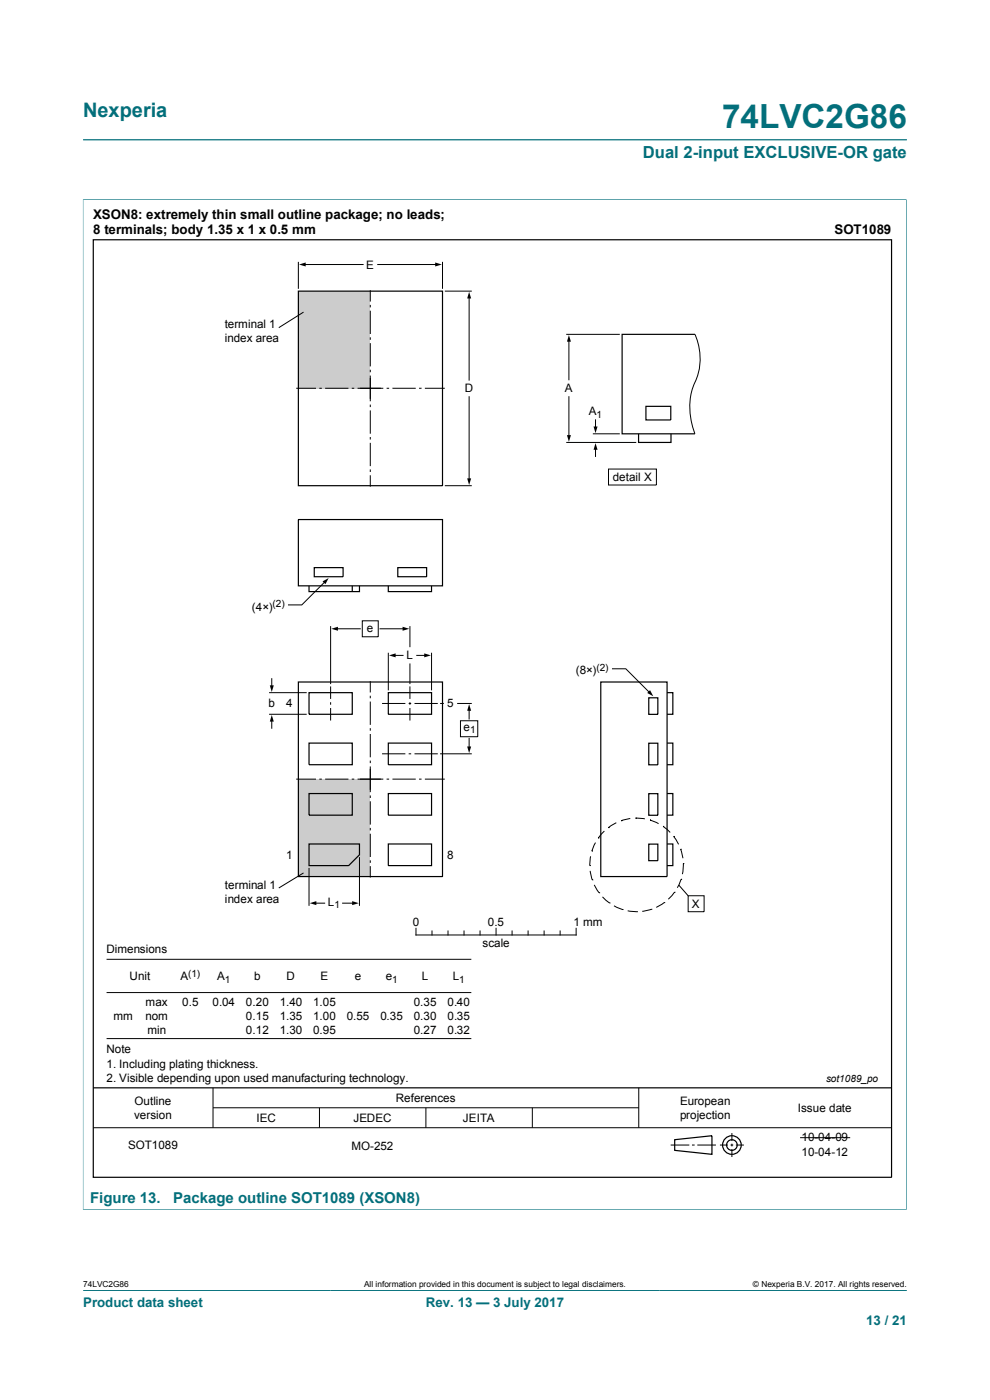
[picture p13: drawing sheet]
<svg xmlns="http://www.w3.org/2000/svg" width="210mm" height="297mm" viewBox="0 0 210 297" stroke-linecap="round" stroke-linejoin="round" font-family="sans-serif">
<defs><g id="words">
<text font-size="7.1" fill="#036f7b" x="153.2" y="27.2">74LVC2G86</text>
<text font-size="4.2" fill="#036f7b" x="17.6" y="24.8">Nexperia</text>
<text font-size="3.5" fill="#036f7b" x="136.4" y="33.5">Dual 2-input EXCLUSIVE-OR gate</text>
<text font-size="3.2" fill="#036f7b" x="19.1" y="255.1">Figure 13.  Package outline SOT1089 (XSON8)</text>
<g font-size="2.8">
<text x="19.8" y="46.4">XSON8: extremely thin small outline package; no leads;</text>
<text x="19.8" y="49.6">8 terminals; body 1.35 x 1 x 0.5 mm</text>
<text x="177" y="49.6">SOT1089</text>
</g>
<g font-size="2.8" fill="#036f7b">
<text x="17.6" y="277.3">Product data sheet</text>
<text x="90.3" y="277.3">Rev. 13 — 3 July 2017</text>
<text x="183.7" y="281">13 / 21</text>
</g>
<g font-size="2.5">
<text x="77.7" y="57">E</text>
<text x="47.7" y="69.6">terminal 1</text>
<text x="47.7" y="72.6">index area</text>
<text x="98.6" y="83.2">D</text>
<text x="119.8" y="83.2">A</text>
<text x="124.9" y="88.1">A</text>
<text x="130" y="102.1">detail X</text>
<text x="53.4" y="129.6">(4×)</text>
<text x="77.8" y="134">e</text>
<text x="86.2" y="139.9">L</text>
<text x="122.1" y="143">(8×)</text>
<text x="56.9" y="150.1">b</text>
<text x="60.7" y="150.1">4</text>
<text x="94.8" y="150.1">5</text>
<text x="98.3" y="155.2">e</text>
<text x="60.7" y="182.2">1</text>
<text x="94.8" y="182.2">8</text>
<text x="47.7" y="188.5">terminal 1</text>
<text x="47.7" y="191.5">index area</text>
<text x="69.6" y="192.2">L</text>
<text x="87.5" y="196.4">0</text>
<text x="103.5" y="196.4">0.5</text>
<text x="121.6" y="196.4">1 mm</text>
<text x="146.8" y="192.6">X</text>
<text x="22.6" y="202.1">Dimensions</text>
<text x="102.3" y="200.9">scale</text>
<text x="27.5" y="208">Unit</text>
<text x="38.3" y="208">A</text>
<text x="46.1" y="208">A</text>
<text x="53.9" y="208">b</text>
<text x="60.8" y="208">D</text>
<text x="68" y="208">E</text>
<text x="75.3" y="208">e</text>
<text x="81.8" y="208">e</text>
<text x="89.5" y="208">L</text>
<text x="96" y="208">L</text>
<text x="30.9" y="213.3">max</text>
<text x="38.6" y="213.3">0.5</text>
<text x="45.1" y="213.3">0.04</text>
<text x="52.2" y="213.3">0.20</text>
<text x="59.3" y="213.3">1.40</text>
<text x="66.5" y="213.3">1.05</text>
<text x="87.8" y="213.3">0.35</text>
<text x="94.9" y="213.3">0.40</text>
<text x="24.1" y="216.3">mm</text>
<text x="30.8" y="216.3">nom</text>
<text x="31.3" y="219.3">min</text>
<text x="52.2" y="216.3">0.15</text>
<text x="52.2" y="219.3">0.12</text>
<text x="59.3" y="216.3">1.35</text>
<text x="59.3" y="219.3">1.30</text>
<text x="66.5" y="216.3">1.00</text>
<text x="66.5" y="219.3">0.95</text>
<text x="73.6" y="216.3">0.55</text>
<text x="80.7" y="216.3">0.35</text>
<text x="87.8" y="216.3">0.30</text>
<text x="87.8" y="219.3">0.27</text>
<text x="94.9" y="216.3">0.35</text>
<text x="94.9" y="219.3">0.32</text>
<text x="22.6" y="223.4">Note</text>
<text x="22.6" y="226.5">1. Including plating thickness.</text>
<text x="22.6" y="229.4">2. Visible depending upon used manufacturing technology.</text>
<text x="84" y="233.8">References</text>
<text x="28.5" y="237.4">version</text>
<text x="28.5" y="234.4">Outline</text>
<text x="54.4" y="238.1">IEC</text>
<text x="75" y="238.1">JEDEC</text>
<text x="98.2" y="238.1">JEITA</text>
<text x="144.2" y="234.4">European</text>
<text x="144.2" y="237.4">projection</text>
<text x="169.3" y="235.8">Issue date</text>
<text x="27.2" y="243.7">SOT1089</text>
<text x="74.6" y="243.9">MO-252</text>
<text x="170" y="242.1">10-04-09</text>
<text x="170" y="245.2">10-04-12</text>
</g>
<g font-size="2.1">
<text x="126.5" y="88.6">1</text>
<text x="57.8" y="128.8">(2)</text>
<text x="126.5" y="142.3">(2)</text>
<text x="99.7" y="155.6">1</text>
<text x="71" y="192.7">1</text>
<text x="39.9" y="207.2">(1)</text>
<text x="47.7" y="208.5">1</text>
<text x="83.2" y="208.5">1</text>
<text x="97.4" y="208.5">1</text>
<text x="175.2" y="229.5">sot1089_po</text>
</g>
<g font-size="1.8">
<text x="17.6" y="273.1">74LVC2G86</text>
<text x="77.2" y="273.1">All information provided in this document is subject to legal disclaimers.</text>
<text x="159.7" y="273.1">© Nexperia B.V. 2017. All rights reserved.</text>
</g>
</g></defs>
<path d="M17.6 29.7h174.8M17.6 42.3h174.7M17.6 42.3v214.4M192.3 42.3v214.4M17.6 256.6h174.7M17.6 273.8h174.8" fill="none" stroke="#036f7b" stroke-width=".21"/>
<g fill="none" stroke="#000" stroke-width=".21">
<path d="M88.2 196.9v1.4h34v-1.4M91.6 197.5v.8M95 197.5v.8M98.4 197.5v.8M101.8 197.5v.8M105.2 196.9v1.4M108.6 197.5v.8M112 197.5v.8M115.4 197.5v.8M118.8 197.5v.8M22.6 210.6h77.4M22.6 203.5h77.4"/>
<path d="M19.8 239.2h169.3M22.6 220.3h77.4M45.2 230.8v8.4M45.2 235h90.3M67.8 235v4.2M90.3 235v4.2M112.9 235v4.2M135.5 230.8v8.4M142.3 242.9h3.9M146.8 242.9h.5M147.9 242.9h4M152.7 242.9h1.7"/>
<path d="M155 242.9h.5M155.3 240.4v1.7M155.3 242.6v.6M155.3 243.8v1.7M156.1 242.9h1.7M169.7 241.3h10.6"/>
</g>
<g fill="none" stroke="#000" stroke-width=".25">
<path d="M19.8 50.9h169.3v198.9h-169.3zM19.8 230.8h169.3M143.1 241.8l7.9-.9v4l-7.9-.9z"/>
<circle cx="155.3" cy="242.9" r="1.13"/>
<circle cx="155.3" cy="242.9" r="1.97"/>
</g>
<path d="M63.3 61.8h15.2v20.6h-15.2z" fill="#ccc"/>
<g fill="none" stroke="#000" stroke-width=".21">
<path d="M63.3 55.6v5.7M64.6 56.1h12.4M80.1 56.1h12.5M93.9 55.6v5.7M64.4 66.2l-5.3 3.3M78.5 61.6v2.4M78.5 64.7v.5M78.5 65.9v5M78.5 71.6v.5M78.5 72.8v4.9M78.5 78.4v.6M78.5 79.7v5.4"/>
<path d="M94.4 61.8h5.7M99.5 63v17.6M120.1 70.9h11.4M120.7 72.2v8.4M147.4 70.9a12.6 12.6 0 0 1 0 10.2 14.5 14.5 0 0 0 0 10.9M62.8 82.4h4.2M67.7 82.4h.6M69 82.4h4.9M74.6 82.4h.5M75.8 82.4h5.5M78.5 85.8v.6M78.5 87.1v4.9"/>
<path d="M78.5 92.7v.5M78.5 93.9v5M78.5 99.6v.5M82 82.4h.5M83.2 82.4h5M88.9 82.4h.5M90.1 82.4h4.2M99.5 84.2v17.6M120.1 93.9h14.9M120.7 84.2v8.4M125.8 92h5.7M126.3 89.1v1.7"/>
<path d="M126.3 95.1v1.7M129.1 99.5h10.1v3.4h-10.1zM78.5 100.8v2.4M94.4 103h5.7M71.4 133.4h5M76.8 131.7h3.4v3.4h-3.4zM80.6 133.4h5.1M83.6 139h1.9M88.4 139h1.9M57.6 144v1.7M57.6 152.8v1.7M97.7 152.9h3.6v3.4h-3.6z"/>
<path d="M99.5 150.5v2M99.5 156.6v2M66.8 191.6h2.1M72.7 191.6h2.3"/>
</g>
<g fill="#000">
<path d="M63.4 56.1l1.4-.4v.8zM92.3 55.7l1.4 .4-1.4 .4zM99.5 61.9l.4 1.4h-.8zM120.7 71.1l.4 1.4h-.8zM120.3 92.3h.8l-.4 1.4zM126.3 94l.5 1.4h-.9zM125.9 90.5h.9l-.5 1.4zM99.1 101.5h.8l-.4 1.4zM70.3 133.4l1.4-.4v.8zM82.5 139l1.4-.4v.9zM85.4 133l1.4 .4-1.4 .4zM90 138.6l1.4 .4-1.4 .5z"/>
<path d="M57.6 151.7l.5 1.4h-.9zM57.2 145.4h.9l-.5 1.4zM99.5 149.4l.4 1.4h-.8zM99.1 158.4h.8l-.4 1.4zM65.7 191.6l1.4-.4v.8zM74.7 191.2l1.4 .4-1.4 .4z"/>
</g>
<path d="M63.3 61.8h30.6v41.2h-30.6zM147.4 70.9h-15.4v21.1h15.4M135.5 92v1.9h6.8v-1.9M137 86.2h5.3v2.9h-5.3z" fill="none" stroke="#000" stroke-width=".25"/>
<path d="M63.3 165.4h15.2v20.6h-15.2z" fill="#ccc"/>
<g fill="none" stroke="#000" stroke-width=".21">
<path d="M68.9 123.4l-4.9 4.9h-2.8M70.1 132.8v12.3M82.4 138.5v7.9M87 132.8v4.5M91.5 138.5v7.9M57.1 151.5h8M57.1 146.9h8M70.1 145.6v2.7M70.1 149v.5M70.1 150.2v2.7M78.5 144.5v2.4M78.5 147.6v.5"/>
<path d="M78.5 148.8v5M78.5 154.5v.5M78.5 155.7v5M81 159.9h5M81 149.2h5M86.7 159.9h.5M86.7 149.2h.5M87 140.7v4.4M87 145.6v2.7M87 149v.5M87 150.2v2.7M87.9 159.9h5"/>
<path d="M87.9 149.2h5M93.4 159.9h6.7M93.4 149.2h.8M97 149.2h3.1M129.9 141.9h2.8l5.1 5M62.8 165.3h4.2M67.7 165.3h.6M69 165.3h4.9M74.6 165.3h.5M75.8 165.3h5.5M78.5 161.4v.5M78.5 162.6v5.4"/>
<path d="M78.5 168.8v.5M78.5 170v4.9M78.5 175.6v.6M78.5 176.9v4.9M82 165.3h.5M83.2 165.3h5M88.9 165.3h.5M90.1 165.3h4.2M126.3 178.8l-.8 1.8M126.9 177.8h.1M128.2 176.3l-1.3 1.5M129.1 175.6h.1"/>
<path d="M130.7 174.5l-1.6 1.1M131.8 174.1h.1M133.7 173.6l-1.9 .5M134.8 173.6h.1M134.8 173.6l2 .1M137.9 174h.1M137.9 174l1.8 .7M140.7 175.3h.1M140.7 175.3l1.5 1.3M142.9 177.5h.1M142.9 177.5l1 1.6M64.4 185.2l-5.3 3.2"/>
<path d="M65.6 184.1v8.1M76.3 181.8v10.4M78.5 182.5v.5M78.5 183.7v2.5M125.1 183.6h.1M125.2 184.7l.4 2M125.3 181.7l-.2 1.9M125.5 180.6h.1M125.6 186.7h.1M126 187.7l1.1 1.7M127.1 189.4h.1M127.8 190.3l1.5 1.3"/>
<path d="M129.3 191.6h.1M130.2 192.2l1.8 .8M132 193h.1M133.1 193.2l2 .2M135.1 193.4h.1M138.2 192.9h.1M138.2 192.9l-2 .4M140.9 191.5h.1M140.9 191.5l-1.7 1M143.1 189.3h.1M143.1 189.3l-1.3 1.5M144 187.8l2 2.2"/>
<path d="M144.4 180.2h.1M144.4 180.2l.5 1.9M144.5 186.5h.1M144.5 186.5l-.8 1.8M144.9 183.2l-.2 2.2M144.9 183.2h.1M146 190h3.4v3.4h-3.4z"/>
</g>
<g fill="none" stroke="#000" stroke-width=".25">
<path d="M63.3 110.2h30.6v14.1h-30.6zM65.6 124.3v1.2h10.7v-1.2M66.7 120.4h6.1v1.9h-6.1zM74.7 124.3v1.2M82.4 124.3v1.2h9.1v-1.2M84.4 120.4h6.1v1.9h-6.1zM63.3 144.7h30.6v41.3h-30.6zM65.6 157.6h9.1v4.6h-9.1zM65.6 146.9h9.1v4.6h-9.1zM82.4 157.6h9.1v4.6h-9.1zM82.4 146.9h9.1v4.6h-9.1zM127.4 144.7h14.1v41.3h-14.1z"/>
<path d="M137.6 157.7h1.9v4.6h-1.9zM137.6 148h1.9v3.5h-1.9zM141.5 157.6h1.2v4.6h-1.2M141.5 146.9h1.2v4.6h-1.2M65.6 168.3h9.1v4.6h-9.1zM65.6 179h10.7v2.3l-2.3 2.3h-8.4zM82.4 179h9.1v4.6h-9.1zM82.4 168.3h9.1v4.6h-9.1zM137.6 168.4h1.9v4.6h-1.9zM137.6 179.1h1.9v3.5h-1.9zM141.5 179h1.2v4.6h-1.2M141.5 168.3h1.2v4.6h-1.2"/>
</g>
<path d="M68.4 123.3l1.3-.7-.7 1.3zM137.9 146.4l.7 1.3-1.3-.7z" fill="#000"/>
<use href="#words"/>
</svg>
